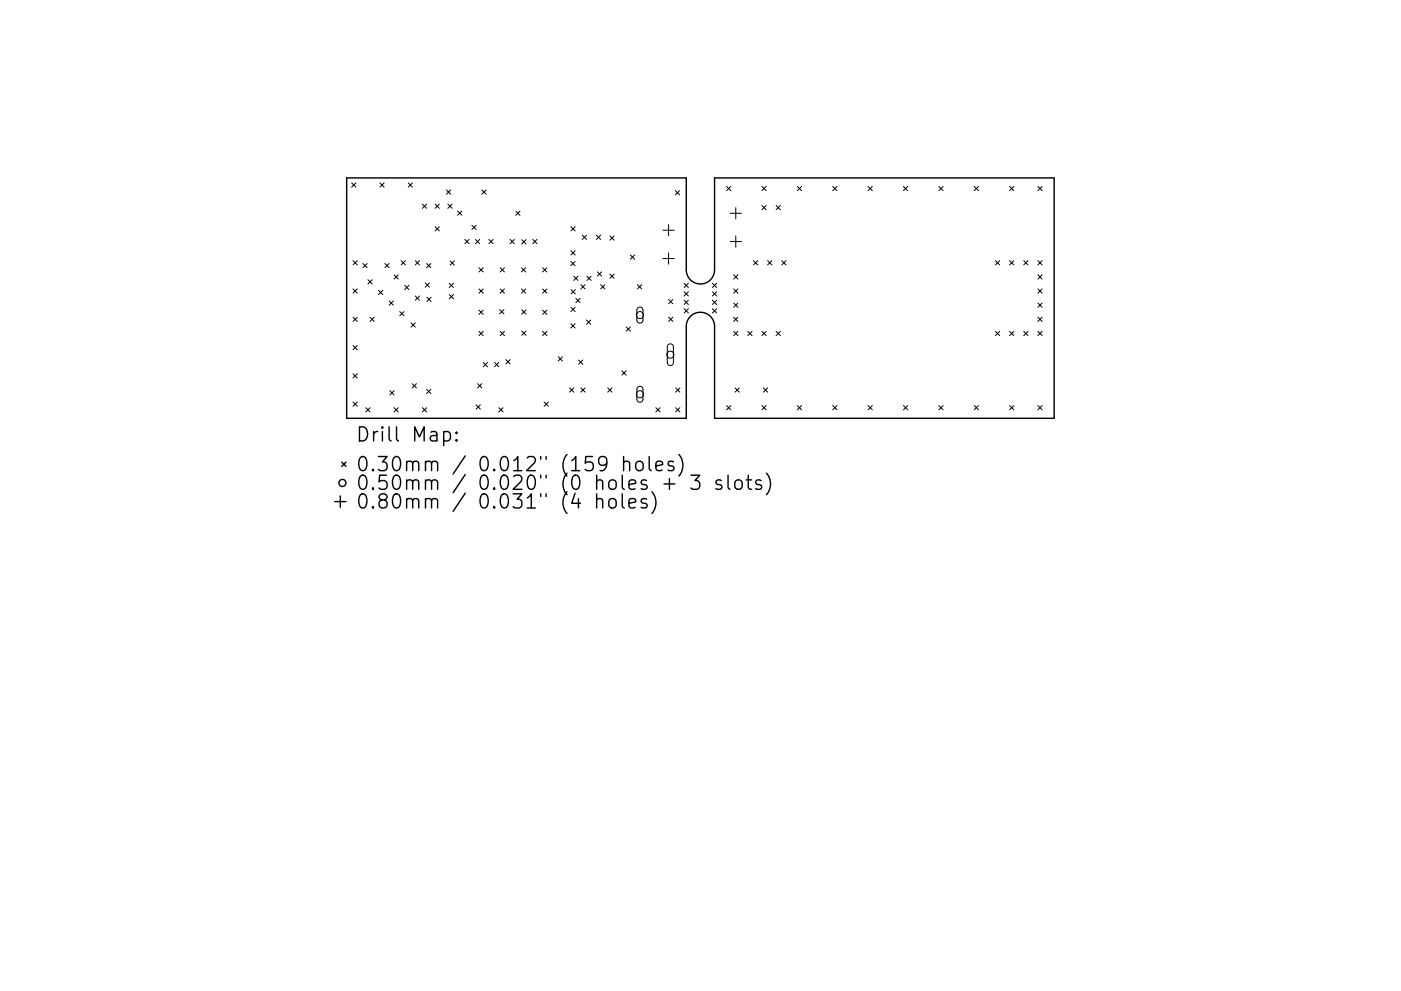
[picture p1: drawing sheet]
<svg xmlns="http://www.w3.org/2000/svg" width="297mm" height="210mm" viewBox="0 0 297 210" stroke-linecap="round" stroke-linejoin="round" font-family="sans-serif">
<defs><g id="words">
<g font-size="4.2">
<text x="75.4" y="93.7">Drill Map:</text>
<text x="75.4" y="100">0.30mm / 0.012&quot; (159 holes)</text>
<text x="75.4" y="104">0.50mm / 0.020&quot; (0 holes + 3 slots)</text>
<text x="75.4" y="107.9">0.80mm / 0.031&quot; (4 holes)</text>
</g>
</g></defs>
<g fill="none" stroke="#000" stroke-width=".3">
<path d="M73.5 37.8h72v19.5a3 3 0 0 0 3 3 3 3 0 0 0 3-3v-19.5h72v51h-72v-19.5a3 3 0 0 0-3-3 3 3 0 0 0-3 3v19.5h-72zM72.5 98.1l.9 .9M73.4 98.1l-.9 .9M94.1 91.7l.8-.1 .6 .5v.9l-.3 .4-.3 .2-.8-.2M96.8 93.3l.1 .1-.1 .2-.2-.2 .2-.1v.3M96.8 91.7l.1 .1-.1 .2-.2-.2 .2-.1v.3M132.2 98.1a.75 .75 0 0 1 1.3 .2v1.6M132.2 96.9v3M134.9 98.1a.81 .81 0 0 1 .8-.3 .81 .81 0 0 1 .7 .6v.9a.81 .81 0 0 1-.8 .6 .81 .81 0 0 1-.8-.6v-.9zM137.6 96.9v2.5l.5 .5M139.1 98.9l1.4-.3-.1-.6-.9-.1-.4 .4v1.1l.1 .3 .3 .2 .9-.2M142.8 98l-.7-.1-.5 .4 .2 .4 1 .3 .1 .3-.1 .4-.3 .2-.9-.2"/>
<path d="M143.9 96.4a3.4 3.4 0 0 1 0 4.6M71 106.4h2.4M72.2 105.2v2.4M126.5 106.1a.74 .74 0 0 1 1.3 .1v1.6M126.5 104.8v3M129.4 105.9a.81 .81 0 0 1 1.2 .4v.9a.81 .81 0 0 1-.7 .6 .81 .81 0 0 1-.8-.6v-.9zM131.9 104.8v2.5l.5 .5M133.4 106.8l1.4-.3-.2-.6-.8-.1-.4 .4v1.1l.1 .3 .3 .2 .8-.2M137.1 105.9l-.7-.1-.5 .4 .2 .4 1 .3 .1 .3-.1 .4-.3 .2-.9-.2M138.2 104.3a3.4 3.4 0 0 1 0 4.6M140.8 102.7h2.3M141.9 101.5v2.3"/>
<path d="M146.5 100.8h1.9l-1 1.2a.81 .81 0 0 1 1 .5v.7l-.3 .5-.3 .1h-.9l-.4-.3M152.9 102l-.7-.2-.4 .4 .1 .5 1 .3 .2 .2-.2 .5-.3 .1-.8-.1M154.4 100.8v2.6l.4 .4M155.9 102.1a.81 .81 0 0 1 .8-.3 .81 .81 0 0 1 .7 .6v.8a.81 .81 0 0 1-.8 .6 .81 .81 0 0 1-.8-.6v-.8zM158.2 101.8h1.2M158.6 100.8v2.6l.2 .3 .6 .1M161.4 102l-.8-.2-.4 .4 .2 .5 1 .3 .1 .2-.1 .5-.3 .1-.9-.1M162.5 100.4a3.4 3.4 0 0 1 0 4.6"/>
<circle cx="72.6" cy="102.5" r=".75"/>
</g>
<g fill="none" stroke="#000" stroke-width=".21">
<path d="M74.6 38.8l.9 .9M75.5 38.8l-.9 .9M80.6 38.8l.9 .9M81.5 38.8l-.9 .9M86.6 38.8l.9 .9M87.5 38.8l-.9 .9M154.1 39.6l.9 .9M155 39.6l-.9 .9M161.6 39.6l.9 .9M162.5 39.6l-.9 .9M169.1 39.6l.9 .9M170 39.6l-.9 .9"/>
<path d="M176.6 39.6l.9 .9M177.5 39.6l-.9 .9M184.1 39.6l.9 .9M185 39.6l-.9 .9M191.6 39.6l.9 .9M192.5 39.6l-.9 .9M199.1 39.6l.9 .9M200 39.6l-.9 .9M206.6 39.6l.9 .9M207.5 39.6l-.9 .9M214.1 39.6l.9 .9M215 39.6l-.9 .9"/>
<path d="M220.1 39.6l.9 .9M221 39.6l-.9 .9M74.9 55.3l.9 .9M75.8 55.3l-.9 .9M77 55.9l.9 .9M77.9 55.9l-.9 .9M78 59.4l.9 .9M78.9 59.4l-.9 .9M81.6 55.9l.9 .9M82.5 55.9l-.9 .9M83.6 58.3l.9 .9M84.5 58.3l-.9 .9"/>
<path d="M85.1 55.3l.9 .9M86 55.3l-.9 .9M88.1 55.3l.9 .9M89 55.3l-.9 .9M89.6 43.3l.9 .9M90.5 43.3l-.9 .9M90.5 55.9l.9 .9M91.4 55.9l-.9 .9M92.3 48.1l.9 .9M92.3 43.3l.9 .9M93.2 48.1l-.9 .9M93.2 43.3l-.9 .9"/>
<path d="M94.7 40.3l.9 .9M95 43.3l.9 .9M95.4 55.3l.9 .9M95.6 40.3l-.9 .9M95.9 43.3l-.9 .9M96.3 55.3l-.9 .9M97 44.8l.9 .9M97.9 44.8l-.9 .9M98.6 50.8l.9 .9M99.5 50.8l-.9 .9M100.1 47.8l.9 .9M100.8 50.8l.9 .9"/>
<path d="M101 47.8l-.9 .9M101.6 56.8l.9 .9M101.7 50.8l-.9 .9M102.2 40.3l.9 .9M102.5 56.8l-.9 .9M103.1 40.3l-.9 .9M103.7 50.8l.9 .9M104.6 50.8l-.9 .9M106.1 56.8l.9 .9M107 56.8l-.9 .9M108.2 50.8l.9 .9M109.1 50.8l-.9 .9"/>
<path d="M109.4 44.8l.9 .9M110.3 44.8l-.9 .9M110.6 56.8l.9 .9M110.6 50.9l.9 .9M111.5 56.8l-.9 .9M111.5 50.9l-.9 .9M113 50.8l.9 .9M113.9 50.8l-.9 .9M115.1 56.8l.9 .9M116 56.8l-.9 .9M121 55.5l.9 .9M121.1 48.1l.9 .9"/>
<path d="M121.1 53.2l.9 .9M121.7 58.6l.9 .9M121.9 55.5l-.9 .9M122 48.1l-.9 .9M122 53.2l-.9 .9M122.6 58.6l-.9 .9M123.5 49.9l.9 .9M124.4 49.9l-.9 .9M124.4 58.6l.9 .9M125.3 58.6l-.9 .9M126.5 49.9l.9 .9M126.7 57.7l.9 .9"/>
<path d="M127.4 49.9l-.9 .9M127.6 57.7l-.9 .9M129.3 50.1l.9 .9M129.3 58.2l.9 .9M130.2 50.1l-.9 .9M130.2 58.2l-.9 .9M133.7 54.1l.9 .9M134.6 54.1l-.9 .9M140.6 48.9h2.4M140.6 54.9h2.4M141.8 47.7v2.4M141.8 53.7v2.4"/>
<path d="M143.2 40.5l.9 .9M144.1 40.5l-.9 .9M154.8 45.3h2.4M154.8 51.3h2.4M155.6 58.3l.9 .9M156 44.1v2.4M156 50.1v2.4M156.5 58.3l-.9 .9M159.8 55.3l.9 .9M160.7 55.3l-.9 .9M161.6 43.6l.9 .9M162.5 43.6l-.9 .9"/>
<path d="M162.8 55.3l.9 .9M163.7 55.3l-.9 .9M164.6 43.6l.9 .9M165.5 43.6l-.9 .9M165.8 55.3l.9 .9M166.7 55.3l-.9 .9M211.1 55.3l.9 .9M212 55.3l-.9 .9M214.1 55.3l.9 .9M215 55.3l-.9 .9M217.1 55.3l.9 .9M218 55.3l-.9 .9"/>
<path d="M220.1 58.3l.9 .9M220.1 55.3l.9 .9M221 55.3l-.9 .9M221 58.3l-.9 .9M74.9 61.3l.9 .9M74.9 67.3l.9 .9M74.9 73.3l.9 .9M74.9 79.3l.9 .9M75.8 61.3l-.9 .9M75.8 67.3l-.9 .9M75.8 73.3l-.9 .9M75.8 79.3l-.9 .9"/>
<path d="M78.5 67.3l.9 .9M79.4 67.3l-.9 .9M80.3 61.6l.9 .9M81.2 61.6l-.9 .9M82.5 63.9l.9 .9M83.4 63.9l-.9 .9M84.8 66.1l.9 .9M85.7 66.1l-.9 .9M85.8 60.6l.9 .9M86.7 60.6l-.9 .9M87.2 68.5l.9 .9M88.1 62.8l.9 .9"/>
<path d="M88.1 68.5l-.9 .9M89 62.8l-.9 .9M90.2 60l.9 .9M90.5 63.1l.9 .9M91.1 60l-.9 .9M91.4 63.1l-.9 .9M95.3 62.5l.9 .9M95.3 60.1l.9 .9M96.2 60.1l-.9 .9M96.2 62.5l-.9 .9M101.6 61.3l.9 .9M101.6 65.8l.9 .9"/>
<path d="M101.6 70.3l.9 .9M102.5 61.3l-.9 .9M102.5 65.8l-.9 .9M102.5 70.3l-.9 .9M102.5 76.9l.9 .9M103.4 76.9l-.9 .9M104.9 76.9l.9 .9M105.8 76.9l-.9 .9M105.9 65.7l.9 .9M106.1 61.3l.9 .9M106.1 70.3l.9 .9M106.8 65.7l-.9 .9"/>
<path d="M107 61.3l-.9 .9M107 70.3l-.9 .9M107.3 76.3l.9 .9M108.2 76.3l-.9 .9M110.6 61.3l.9 .9M110.6 65.7l.9 .9M110.6 70.2l.9 .9M111.5 61.3l-.9 .9M111.5 65.7l-.9 .9M111.5 70.2l-.9 .9M115.1 70.3l.9 .9M115.1 65.8l.9 .9"/>
<path d="M115.1 61.3l.9 .9M116 61.3l-.9 .9M116 65.8l-.9 .9M116 70.3l-.9 .9M118.4 75.7l.9 .9M119.3 75.7l-.9 .9M121 68.7l.9 .9M121.1 65.2l.9 .9M121.1 61.5l.9 .9M121.9 68.7l-.9 .9M122 65.2l-.9 .9M122 61.5l-.9 .9"/>
<path d="M122.1 63.3l.9 .9M122.7 76.4l.9 .9M123 63.3l-.9 .9M123.2 60.4l.9 .9M123.6 76.4l-.9 .9M124.1 60.4l-.9 .9M124.4 67.9l.9 .9M125.3 67.9l-.9 .9M127.4 60.4l.9 .9M128.3 60.4l-.9 .9M131.9 78.7l.9 .9M132.8 78.7l-.9 .9"/>
<path d="M132.8 69.4l.9 .9M133.7 69.4l-.9 .9M135.2 60.4l.9 .9M135.2 65.3l.7-.1 .4 .5v2.3l-.2 .4-.3 .1-.5-.1-.3-.4v-2.3zM136.1 60.4l-.9 .9M141.7 73.1l.6-.1 .5 .5v3.5l-.3 .4-.3 .1-.5-.1-.2-.4v-3.5zM141.8 63.6l.9 .9M141.8 67.3l.9 .9M142.7 63.6l-.9 .9M142.7 67.3l-.9 .9M145.1 60.1l.9 .9M145.1 61.9l.9 .9"/>
<path d="M145.1 63.7l.9 .9M145.1 65.5l.9 .9M146 65.5l-.9 .9M146 60.1l-.9 .9M146 61.9l-.9 .9M146 63.7l-.9 .9M151.1 60.1l.9 .9M151.1 61.9l.9 .9M151.1 63.7l.9 .9M151.1 65.5l.9 .9M152 60.1l-.9 .9M152 61.9l-.9 .9"/>
<path d="M152 63.7l-.9 .9M152 65.5l-.9 .9M155.6 61.3l.9 .9M155.6 64.3l.9 .9M155.6 67.3l.9 .9M155.6 70.3l.9 .9M156.5 61.3l-.9 .9M156.5 64.3l-.9 .9M156.5 67.3l-.9 .9M156.5 70.3l-.9 .9M158.6 70.3l.9 .9M159.5 70.3l-.9 .9"/>
<path d="M161.6 70.3l.9 .9M162.5 70.3l-.9 .9M164.6 70.3l.9 .9M165.5 70.3l-.9 .9M211.1 70.3l.9 .9M212 70.3l-.9 .9M214.1 70.3l.9 .9M215 70.3l-.9 .9M217.1 70.3l.9 .9M218 70.3l-.9 .9M220.1 61.3l.9 .9M220.1 64.3l.9 .9"/>
<path d="M220.1 67.3l.9 .9M220.1 70.3l.9 .9M221 61.3l-.9 .9M221 64.3l-.9 .9M221 67.3l-.9 .9M221 70.3l-.9 .9M74.9 85.3l.9 .9M75.8 85.3l-.9 .9M77.6 86.5l.9 .9M78.5 86.5l-.9 .9M82.7 82.9l.9 .9M83.6 82.9l-.9 .9"/>
<path d="M83.6 86.5l.9 .9M84.5 86.5l-.9 .9M87.4 81.4l.9 .9M88.3 81.4l-.9 .9M89.6 86.5l.9 .9M90.5 86.5l-.9 .9M90.5 82.6l.9 .9M91.4 82.6l-.9 .9M101 85.9l.9 .9M101.3 81.4l.9 .9M101.9 85.9l-.9 .9M102.2 81.4l-.9 .9"/>
<path d="M105.8 86.5l.9 .9M106.7 86.5l-.9 .9M115.4 85.3l.9 .9M116.3 85.3l-.9 .9M120.8 82.3l.9 .9M121.7 82.3l-.9 .9M123.2 82.3l.9 .9M124.1 82.3l-.9 .9M128.9 82.3l.9 .9M129.8 82.3l-.9 .9M135.2 82.1l.7-.1 .4 .5v2.3l-.2 .4-.3 .1-.5-.1-.3-.4v-2.3zM139.1 86.5l.9 .9"/>
<path d="M140 86.5l-.9 .9M143.3 82.3l.9 .9M143.3 86.5l.9 .9M144.2 82.3l-.9 .9M144.2 86.5l-.9 .9M154.1 86.1l.9 .9M155 86.1l-.9 .9M155.9 82.3l.9 .9M156.8 82.3l-.9 .9M161.6 86.1l.9 .9M161.9 82.3l.9 .9M162.5 86.1l-.9 .9"/>
<path d="M162.8 82.3l-.9 .9M169.1 86.1l.9 .9M170 86.1l-.9 .9M176.6 86.1l.9 .9M177.5 86.1l-.9 .9M184.1 86.1l.9 .9M185 86.1l-.9 .9M191.6 86.1l.9 .9M192.5 86.1l-.9 .9M199.1 86.1l.9 .9M200 86.1l-.9 .9M206.6 86.1l.9 .9"/>
<path d="M207.5 86.1l-.9 .9M214.1 86.1l.9 .9M215 86.1l-.9 .9M220.1 86.1l.9 .9M221 86.1l-.9 .9"/>
<circle cx="135.7" cy="66.9" r=".75"/>
<circle cx="142.1" cy="75.3" r=".75"/>
<circle cx="135.7" cy="83.7" r=".75"/>
</g>
<use href="#words"/>
</svg>
